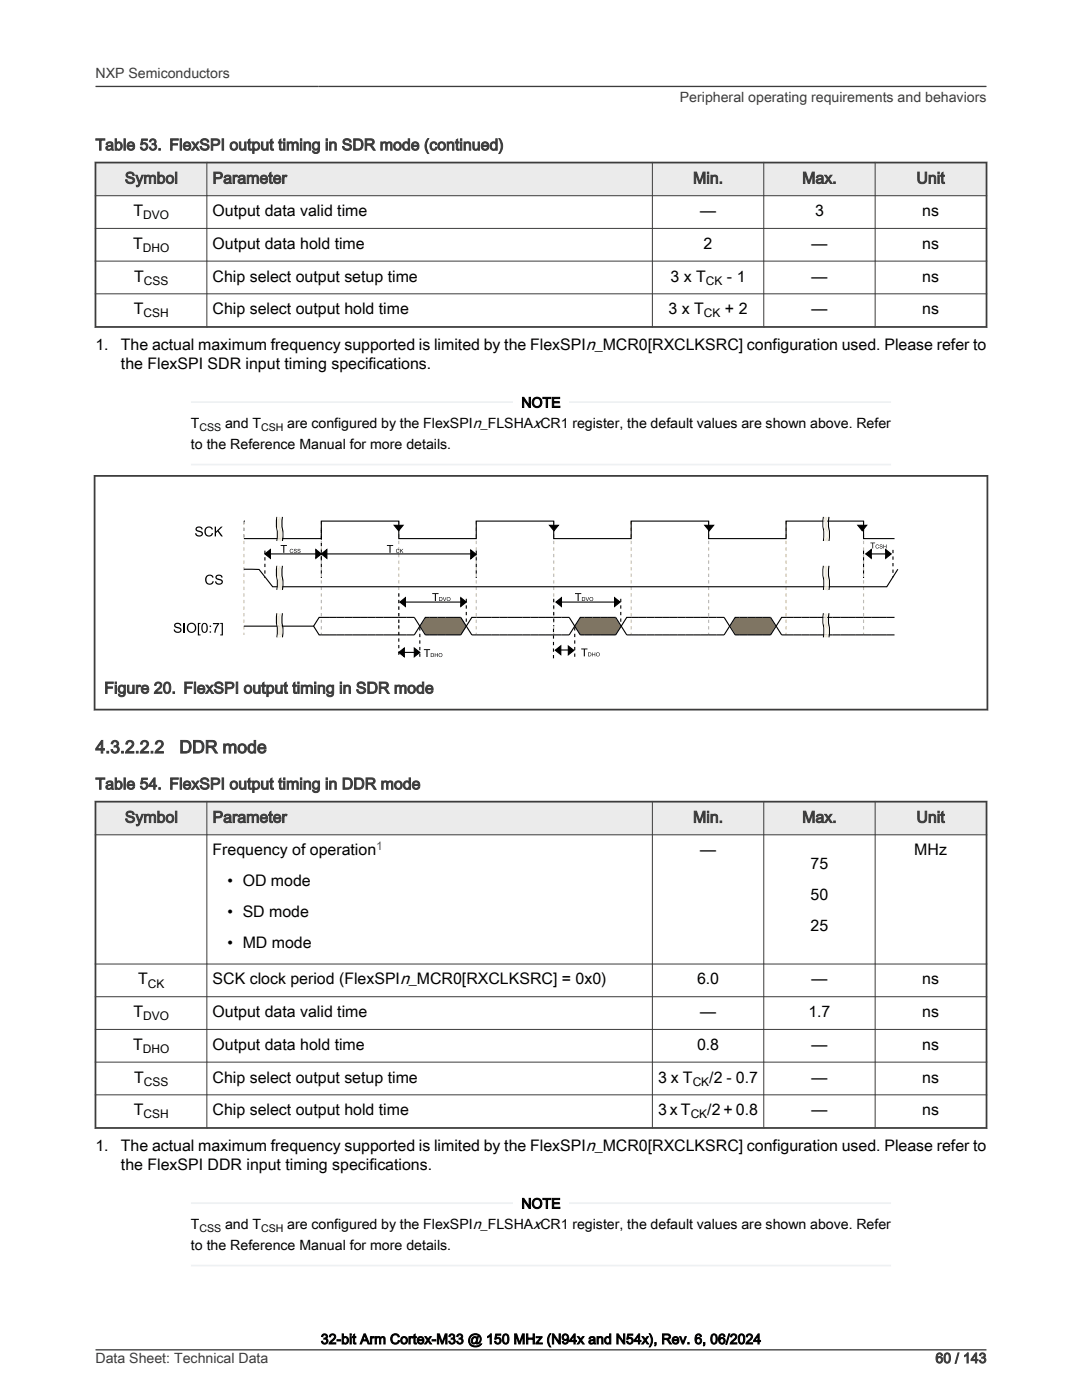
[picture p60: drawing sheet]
<svg xmlns="http://www.w3.org/2000/svg" width="216mm" height="279mm" viewBox="0 0 216 279" stroke-linecap="round" stroke-linejoin="round" font-family="sans-serif">
<defs><g id="words">
<g font-size="3.5" fill="#3c3c3c">
<text x="19" y="150.3">4.3.2.2.2</text>
<text x="35.8" y="150.3">DDR mode</text>
</g>
<g font-size="3.2" fill="#3c3c3c">
<text x="19" y="30">Table 53. FlexSPI output timing in SDR mode (continued)</text>
<text x="24.9" y="36.6">Symbol</text>
<text x="42.4" y="36.6">Parameter</text>
<text x="138.3" y="36.6">Min.</text>
<text x="160.1" y="36.6">Max.</text>
<text x="182.9" y="36.6">Unit</text>
<text x="20.8" y="138.4">Figure 20. FlexSPI output timing in SDR mode</text>
<text x="19" y="157.5">Table 54. FlexSPI output timing in DDR mode</text>
<text x="24.9" y="164.2">Symbol</text>
<text x="42.4" y="164.2">Parameter</text>
<text x="138.3" y="164.2">Min.</text>
<text x="160.1" y="164.2">Max.</text>
<text x="182.9" y="164.2">Unit</text>
</g>
<g font-size="3.2">
<text x="26.7" y="43.1">T</text>
<text x="42.4" y="43.1">Output data valid time</text>
<text x="139.7" y="43.1">—</text>
<text x="162.6" y="43.1">3</text>
<text x="184" y="43.1">ns</text>
<text x="26.6" y="49.7">T</text>
<text x="42.4" y="49.7">Output data hold time</text>
<text x="140.4" y="49.7">2</text>
<text x="161.9" y="49.7">—</text>
<text x="184" y="49.7">ns</text>
<text x="26.8" y="56.2">T</text>
<text x="42.4" y="56.2">Chip select output setup time</text>
<text x="133.8" y="56.2">3 x T</text>
<text x="145.1" y="56.2">- 1</text>
<text x="161.9" y="56.2">—</text>
<text x="184" y="56.2">ns</text>
<text x="26.7" y="62.7">T</text>
<text x="42.4" y="62.7">Chip select output hold time</text>
<text x="133.4" y="62.7">3 x T</text>
<text x="144.7" y="62.7">+ 2</text>
<text x="161.9" y="62.7">—</text>
<text x="184" y="62.7">ns</text>
<text x="19" y="69.9">1.</text>
<text x="24.1" y="69.9">The actual maximum frequency supported is limited by the FlexSPIn_MCR0[RXCLKSRC] configuration used. Please refer to</text>
<text x="24.1" y="73.7">the FlexSPI SDR input timing specifications.</text>
<text x="42.4" y="170.7">Frequency of operation</text>
<text x="139.7" y="170.7">—</text>
<text x="161.7" y="173.4">75</text>
<text x="182.4" y="170.7">MHz</text>
<text x="45.4" y="176.8">• OD mode</text>
<text x="161.7" y="179.6">50</text>
<text x="45.4" y="183">• SD mode</text>
<text x="161.7" y="185.7">25</text>
<text x="45.4" y="189.1">• MD mode</text>
<text x="27.6" y="196.5">T</text>
<text x="42.4" y="196.5">SCK clock period (FlexSPIn_MCR0[RXCLKSRC] = 0x0)</text>
<text x="139.1" y="196.5">6.0</text>
<text x="161.9" y="196.5">—</text>
<text x="184" y="196.5">ns</text>
<text x="26.7" y="203">T</text>
<text x="42.4" y="203">Output data valid time</text>
<text x="139.7" y="203">—</text>
<text x="161.3" y="203">1.7</text>
<text x="184" y="203">ns</text>
<text x="26.6" y="209.5">T</text>
<text x="42.4" y="209.5">Output data hold time</text>
<text x="139.1" y="209.5">0.8</text>
<text x="161.9" y="209.5">—</text>
<text x="184" y="209.5">ns</text>
<text x="26.8" y="216.1">T</text>
<text x="42.4" y="216.1">Chip select output setup time</text>
<text x="131.3" y="216.1">3 x T</text>
<text x="141.5" y="216.1">/2 - 0.7</text>
<text x="161.9" y="216.1">—</text>
<text x="184" y="216.1">ns</text>
<text x="26.7" y="222.6">T</text>
<text x="42.4" y="222.6">Chip select output hold time</text>
<text x="131.3" y="222.6">3 x T</text>
<text x="141.1" y="222.6">/2 + 0.8</text>
<text x="161.9" y="222.6">—</text>
<text x="184" y="222.6">ns</text>
<text x="19" y="229.8">1.</text>
<text x="24.1" y="229.8">The actual maximum frequency supported is limited by the FlexSPIn_MCR0[RXCLKSRC] configuration used. Please refer to</text>
<text x="24.1" y="233.6">the FlexSPI DDR input timing specifications.</text>
</g>
<g font-size="2.8" fill="#3c3c3c">
<text x="19" y="15.6">NXP Semiconductors</text>
<text x="135.7" y="20.4">Peripheral operating requirements and behaviors</text>
<text x="19" y="272">Data Sheet: Technical Data</text>
<text x="186.7" y="272">60 / 143</text>
</g>
<g font-size="2.8">
<text x="104" y="81.3">NOTE</text>
<text x="38.1" y="85.4">T</text>
<text x="38.1" y="89.7">to the Reference Manual for more details.</text>
<text x="44.9" y="85.4">and T</text>
<text x="57.3" y="85.4">are configured by the FlexSPIn_FLSHAxCR1 register, the default values are shown above. Refer</text>
<text x="38.1" y="245.3">T</text>
<text x="44.9" y="245.3">and T</text>
<text x="57.3" y="245.3">are configured by the FlexSPIn_FLSHAxCR1 register, the default values are shown above. Refer</text>
<text x="104" y="241.2">NOTE</text>
<text x="38.1" y="249.5">to the Reference Manual for more details.</text>
<text x="64" y="268.2">32-bit Arm Cortex-M33 @ 150 MHz (N94x and N54x), Rev. 6, 06/2024</text>
</g>
<g font-size="2.4">
<text x="28.6" y="43.8">DVO</text>
<text x="28.5" y="50.3">DHO</text>
<text x="28.7" y="56.8">CSS</text>
<text x="140.9" y="56.8">CK</text>
<text x="28.7" y="63.4">CSH</text>
<text x="140.5" y="63.4">CK</text>
<text x="29.5" y="197.1">CK</text>
<text x="28.6" y="203.6">DVO</text>
<text x="28.5" y="210.2">DHO</text>
<text x="28.7" y="216.7">CSS</text>
<text x="138.2" y="216.7">CK</text>
<text x="28.7" y="223.2">CSH</text>
<text x="137.8" y="223.2">CK</text>
</g>
<text font-size="2.4" fill="#00f" x="75.1" y="169.6">1</text>
<g font-size="2.1">
<text x="39.8" y="86">CSS</text>
<text x="52.1" y="86">CSH</text>
<text x="39.8" y="245.8">CSS</text>
<text x="52.1" y="245.8">CSH</text>
</g>
</g></defs>
<path d="M19 32.4h177.8v6.7h-177.8z" fill-rule="evenodd" fill="#ebebeb"/>
<path d="M18.9 32.4h178.1M19 32.3v33.1M196.8 32.3v33.1M18.9 65.3h178.1" fill="none" stroke="#3c3c3c" stroke-width=".35"/>
<path d="M18.9 39.1h178.1M41.3 32.3v33.1M130.2 32.3v33.1M152.4 32.3v33.1M174.6 32.3v33.1M18.9 45.6h178.1M18.9 52.1h178.1M18.9 58.6h178.1" fill="none" stroke="#3c3c3c" stroke-width=".2"/>
<path d="M38.1 80.3h139.7" fill="none" stroke="#eef1f3" stroke-width=".35"/>
<path d="M102.5 79.2h10.9v2.8h-10.9z" fill-rule="evenodd" fill="#fff"/>
<path d="M38.1 92.7h139.7" fill="none" stroke="#eef1f3" stroke-width=".35"/>
<path d="M28.6 97.4h158.7v35h-158.7z" fill="#fff"/>
<g fill="none" stroke="#cab89e" stroke-width=".22" stroke-dasharray=".7 .7" stroke-linecap="butt">
<path d="M48.7 104v3.5M48.7 104v22.7M64.1 104v3.5M64.1 104v22.7M79.6 104v3.5M79.6 104v22.7M95 104v3.5M95 104v22.7M110.5 104v3.5M110.5 104v22.7M125.9 104v3.5M125.9 104v22.7"/>
<path d="M141.4 104v3.5M141.4 104v22.7M156.9 104v3.5M156.9 104v22.7M172.3 104v3.5M172.3 104v22.7"/>
</g>
<g fill="#7f7563">
<path d="M84.9 123.3h7.1v3.4h-7.1z"/>
<path d="M91.9 123.2l1.1 1.9-1.1 1.6z"/>
</g>
<g fill="none" stroke="#000" stroke-width=".22">
<path d="M48.7 104h.1M48.7 107.5h15.4v-3.5h15.5v3.5h15.4v-3.5h15.5v3.5h15.4v-3.5h15.5v3.5h15.5v-3.5h15.4v3.5h6.2M48.7 113.6l3 .1 2.7 3.4h122.5l2.3-3.5M52.9 110.5l1.1-.8v1.7zM52.9 110.5h10.8M63 109.7l1.1 .8-1.1 .9zM64.1 110.5l1.1-.8v1.7zM64.1 110.5h30.5M78.7 104.8h1.7l-.9 1.1zM91.9 119.3l1.1 .9-1.1 .8zM93.9 109.8l1.1 .8-1.1 .9zM109.7 104.8h1.7l-.9 1.1z"/>
<path d="M122.6 119.3l1.1 .9-1.1 .8zM140.6 104.8h1.8l-.9 1.1zM171.2 104.8h1.7l-.8 1.1zM172.8 110.5l1.1-.8v1.7zM172.8 110.5h4.6M176.7 109.7l1.1 .8-1.1 .9zM79.6 130.2l1.1-.9v1.8zM79.8 120.2l1.1-.9v1.7zM79.8 130.2h3.8M80.2 120.2h12.8M82.7 129.3l1.1 .9-1.1 .9zM110.8 129.8l1.1-.9v1.7z"/>
<path d="M110.9 129.7h3.5M110.9 120.2l1.1-.9v1.7zM111.6 120.2h11.6M113.4 128.9l1.1 .9-1.1 .9z"/>
</g>
<g fill="#000">
<path d="M39.2 105.2a.79 .79 0 0 1 1.2 .5h-.2a.43 .43 0 0 0-.5-.5 .43 .43 0 0 0-.4 .6h.2a.88 .88 0 0 1 1 .9 .83 .83 0 0 1-.9 .4 .83 .83 0 0 1-.7-.7h.3a.51 .51 0 0 0 .5 .5 .51 .51 0 0 0 .5-.5l-.2-.2a.84 .84 0 0 1-1-.7zM41.1 105.3a.86 .86 0 0 1 1.4 .3l-.3 .1a.67 .67 0 0 0-.9-.3 .67 .67 0 0 0-.2 1 .6 .6 0 0 0 .6 .5 .6 .6 0 0 0 .6-.5h.2a.95 .95 0 0 1-1.3 .6 .95 .95 0 0 1-.3-1.5zM41.2 114.9a.86 .86 0 0 1 1.4 .3l-.2 .1a.67 .67 0 0 0-1-.3 .67 .67 0 0 0-.2 1 .6 .6 0 0 0 .6 .5 .6 .6 0 0 0 .6-.5h.3a.95 .95 0 0 1-1.4 .6 .95 .95 0 0 1-.3-1.5zM43.2 114.8a.79 .79 0 0 1 1.2 .5h-.2a.43 .43 0 0 0-.5-.5 .43 .43 0 0 0-.4 .6h.1a.88 .88 0 0 1 1.1 .9 .83 .83 0 0 1-.9 .4 .83 .83 0 0 1-.7-.7h.3a.51 .51 0 0 0 .5 .5 .51 .51 0 0 0 .5-.5l-.2-.1a.84 .84 0 0 1-1-.8zM42.8 105.1h.3v1l1-1h.3l-.8 .8 .9 1.2h-.4l-.7-1-.3 .3v.7h-.3zM52.9 110.5l1.1-.8v1.7zM56 108.8h1.3v.1h-.6v1.4h-.2v-1.4h-.5zM57.9 109.6l.4-.1 .2 .3a.31 .31 0 0 0-.4-.2 .31 .31 0 0 0-.2 .4 .31 .31 0 0 0 .4 .2l.2-.1a.39 .39 0 0 1-.6 .2 .39 .39 0 0 1 0-.7zM58.7 109.6l.1-.1a.18 .18 0 0 1 .3 0 .18 .18 0 0 1 0 .3l-.3-.2v.2a.27 .27 0 0 1 .4 .2 .27 .27 0 0 1-.2 .3 .27 .27 0 0 1-.3-.2 .2 .2 0 0 0 .2 .2 .2 .2 0 0 0 .2-.2 .2 .2 0 0 0-.3-.2l-.2-.1zM59.4 109.6l.2-.1a.18 .18 0 0 1 .2 0 .18 .18 0 0 1 0 .3l-.2-.2v.2a.27 .27 0 0 1 .4 .2 .27 .27 0 0 1-.2 .3 .27 .27 0 0 1-.4-.2 .2 .2 0 0 0 .2 .2 .2 .2 0 0 0 .2-.2 .2 .2 0 0 0-.3-.2l-.1-.1zM63 109.7l1.1 .8-1.1 .9zM64.1 110.5l1.1-.8v1.7z"/>
<path d="M77.2 108.8h1.3v.1h-.6v1.4h-.2v-1.4h-.5zM79.1 109.6l.4-.1 .2 .3a.31 .31 0 0 0-.4-.2 .31 .31 0 0 0-.2 .4 .31 .31 0 0 0 .4 .2l.2-.1a.39 .39 0 0 1-.6 .2 .39 .39 0 0 1 0-.7zM78.7 104.8h1.7l-.9 1.1zM79.8 109.5h.1v.4l.6-.4-.4 .4 .4 .4-.4-.4-.3 .4zM86.3 118.4h1.2v.2h-.5v1.3h-.2v-1.3h-.5zM88.4 119.2h.1l.2 .7 .4-.7-.3 .7zM93.9 109.8l1.1 .8-1.1 .9zM109.7 104.8h1.7l-.9 1.1zM114.7 118.4h1.3v.2h-.5v1.3h-.2v-1.3h-.6zM116.8 119.2h.1l.3 .7 .4-.7-.4 .7zM140.6 104.8h1.8l-.9 1.1zM171.2 104.8h1.7l-.8 1.1z"/>
<path d="M172.8 110.5l1.1-.8v1.7zM173.7 108.3h.9v.1h-.4v1.1h-.1v-1.1h-.4zM174.8 108.8l.4-.1 .2 .2a.31 .31 0 0 0-.4-.1 .31 .31 0 0 0-.2 .4 .31 .31 0 0 0 .4 .1l.2-.1a.39 .39 0 0 1-.6 .2 .39 .39 0 0 1 0-.6zM175.6 108.7h.1a.18 .18 0 0 1 .3 0 .18 .18 0 0 1 0 .2l-.3-.1v.2a.27 .27 0 0 1 .4 .1 .27 .27 0 0 1-.2 .4 .27 .27 0 0 1-.3-.3 .2 .2 0 0 0 .2 .3 .2 .2 0 0 0 .2-.3 .2 .2 0 0 0-.3-.1l-.2-.2zM176.3 108.7l.1 .3h.4v-.3h.1v.8h-.1v-.4h-.4l-.1 .4zM176.7 109.7l1.1 .8-1.1 .9zM34.9 124.4a.79 .79 0 0 1 1.3 .5h-.3a.43 .43 0 0 0-.5-.4 .43 .43 0 0 0-.3 .5h.1a.88 .88 0 0 1 1 .9 .83 .83 0 0 1-.8 .4 .83 .83 0 0 1-.7-.7h.2a.51 .51 0 0 0 .5 .5 .51 .51 0 0 0 .5-.5l-.2-.1a.84 .84 0 0 1-.9-.8zM36.6 124.3h.3v2h-.3zM39.5 124.3h.5v.2h-.3v2.1h.3v.2h-.5zM42.5 124.3h1.3l-.6 1.2-.2 .8h-.2l.1-.6 .6-1.1h-1zM43.9 124.3h.6v2.5h-.6v-.2h.3v-2.1h-.3zM79.6 130.2l1.1-.9v1.8z"/>
<path d="M79.8 120.2l1.1-.9v1.7zM82.7 129.3l1.1 .9-1.1 .9zM84.6 129.6h1.2v.1h-.5v1.4h-.2v-1.4h-.5zM86.8 130.3l.1 .4h.4v-.4h.1v.8h-.1v-.3h-.4l-.1 .3zM91.9 119.3l1.1 .9-1.1 .8zM110.8 129.8l1.1-.9v1.7zM110.9 120.2l1.1-.9v1.7zM113.4 128.9l1.1 .9-1.1 .9zM116 129.4h1.2v.2h-.5v1.4h-.2v-1.4h-.5zM118.2 130.2l.1 .3h.4v-.3h.1v.8h-.1v-.4h-.4l-.1 .4zM122.6 119.3l1.1 .9-1.1 .8z"/>
<path d="M87.6 119.2v.7h.3a.39 .39 0 0 0 .4-.4 .39 .39 0 0 0-.4-.3zM87.7 119.2a.32 .32 0 0 1 .5 .3 .32 .32 0 0 1-.5 .3z"/>
<path d="M89.1 119.5a.4 .4 0 0 0 .8 0 .4 .4 0 0 0-.8 0zM89.2 119.6a.31 .31 0 0 1 .6 0 .31 .31 0 0 1-.6 0z"/>
<path d="M116.1 119.2v.7h.3a.39 .39 0 0 0 .4-.4 .39 .39 0 0 0-.4-.3zM116.2 119.2a.32 .32 0 0 1 .5 .3 .32 .32 0 0 1-.5 .3z"/>
<path d="M117.6 119.5a.4 .4 0 0 0 .8 0 .4 .4 0 0 0-.8 0zM117.7 119.6a.31 .31 0 0 1 .6 0 .31 .31 0 0 1-.6 0z"/>
<path d="M37.2 125.3a1 1 0 0 0 2 0 1 1 0 0 0-2 0zM37.7 124.7a.73 .73 0 0 1 1.2 .6 .73 .73 0 0 1-1.2 .6l-.2-.6z"/>
<path d="M40.5 124.4a1.36 1.36 0 0 0 .1 1.9 .95 .95 0 0 0 .8-1.5 .6 .6 0 0 0-.9-.4zM40.5 124.6a.38 .38 0 0 1 .5 0 .38 .38 0 0 1 .2 .4v.6a.4 .4 0 0 1-.4 .5 .4 .4 0 0 1-.4-.5z"/>
<path d="M41.8 124.9v.2h.3v-.2zM41.8 126v.3h.3v-.3z"/>
<path d="M86 130.3v.8h.2a.39 .39 0 0 0 .4-.4 .39 .39 0 0 0-.4-.4zM86.1 130.4a.32 .32 0 0 1 .4 .3 .32 .32 0 0 1-.4 .3z"/>
<path d="M87.5 130.7a.4 .4 0 0 0 .8 0 .4 .4 0 0 0-.8 0zM87.6 130.7a.31 .31 0 0 1 .6 0 .31 .31 0 0 1-.6 0z"/>
<path d="M117.4 130.2v.8h.2a.39 .39 0 0 0 .4-.4 .39 .39 0 0 0-.4-.4zM117.5 130.3a.32 .32 0 0 1 .4 .3 .32 .32 0 0 1-.4 .3z"/>
<path d="M118.9 130.6a.4 .4 0 0 0 .8 0 .4 .4 0 0 0-.8 0zM119 130.6a.31 .31 0 0 1 .6 0 .31 .31 0 0 1-.6 0z"/>
</g>
<g fill="none" stroke="#000" stroke-width=".22" stroke-dasharray=".7 .7" stroke-linecap="butt">
<path d="M52.9 109.9v5.5M64.1 111.2v4.2M64.1 105.7v6.2M79.6 118.4v6.1M93 119.5v5.5M95 109.9v5.5M110.5 119.5v5.5M123.9 119.5v5.5M172.3 109.9v5.5M178.2 109.7v5.5M79.6 124.8v6.5M83.8 125.2v6.4"/>
<path d="M110.4 125.5v6.1M114.7 125.2v6.3"/>
</g>
<g fill="#7f7563">
<path d="M85 123.3v3.3l-1.1-1.6z"/>
<path d="M115.8 123.3h7v3.3h-7z"/>
<path d="M122.8 123.3l1.1 1.7-1.1 1.6z"/>
<path d="M115.8 123.3v3.4l-1-1.7z"/>
<path d="M146.6 123.3h7.1v3.3h-7.1z"/>
<path d="M153.7 123.3l1 1.7-1 1.6z"/>
<path d="M146.7 123.3l.1 3.3-1.1-1.7z"/>
</g>
<g fill="none" stroke="#000" stroke-width=".22">
<path d="M55.2 103.2l-.1 1.6 .3 2-.2 1.2M55.3 112.9l-.2 1.1 .3 2.1-.1 1.6M56.4 103.2l-.2 1.6 .3 2-.1 1.2M56.4 112.9l-.2 1.6 .3 2.1-.1 1.1M164.3 103.2l-.1 1.1 .2 2.1-.1 1.6M164.3 112.9l-.1 1.1 .2 2.1-.1 1.6M165.4 103.2l-.1 1.1 .2 2.1-.1 1.6M165.4 112.9l-.1 1.1 .2 2.1-.1 1.6M48.7 125h13.9l1.1 1.7h19l2.2-3.5h7l2.2 3.5h19.5l2.2-3.5h7.1l2.2 3.5h19.4l2.2-3.5h7.1l2.2 3.5h22.5M55.3 122.4l-.2 1.1 .3 2.1-.1 1.6M56.4 122.4l-.2 1.6 .3 2.1-.1 1.1M164.3 122.4l-.1 1.1 .2 2.1-.1 1.6"/>
<path d="M165.4 122.4l-.1 1.1 .2 2.1-.1 1.6M178.5 123.2h-22.5l-2.2 3.5h-7.1l-2.2-3.5h-19.4l-2.2 3.5h-7.1l-2.2-3.5h-19.5l-2.2 3.5h-7l-2.2-3.5h-19l-1.1 1.8"/>
</g>
<path d="M55.5 103.2l-.1 1.6 .2 2-.1 1.2M55.5 112.9l-.1 1.6 .2 2.1-.1 1.1M55.8 103.2l-.1 1.1 .3 2.1-.2 1.6M55.8 112.9l-.1 1.2 .3 2-.2 1.6M164.5 103.2l-.1 1.1 .2 2.1-.1 1.6M164.5 112.9l-.1 1.1 .2 2.1-.1 1.6M164.9 103.2l-.1 1.1 .2 2.1-.1 1.6M164.9 112.9l-.1 1.2 .2 2-.1 1.6M55.5 122.4l-.1 1.6 .2 2.1-.1 1.1M55.8 122.4l-.1 1.1 .3 2.1-.2 1.6M164.5 122.4l-.1 1.1 .2 2.1-.1 1.6M164.9 122.4l-.1 1.1 .2 2.1-.1 1.6" fill="none" stroke="#fffad7" stroke-width=".22"/>
<path d="M55.7 103.2v4.8M55.7 112.9v4.8M164.7 103.2v4.8M164.7 112.9v4.8M55.7 122.4v4.8M164.7 122.4v4.8" fill="none" stroke="#fffad7" stroke-width=".21"/>
<path d="M56 103.3l-.2 1.1 .4 2-.2 1.6M56 113l-.2 1.1 .4 2.1-.2 1.6M165.1 103.3l-.2 1.5 .3 2.1-.1 1.1M165.1 113l-.2 1.6 .3 2.1-.1 1.1M56 122.5l-.2 1.1 .4 2.1-.2 1.6M165.1 122.5l-.2 1.6 .3 2-.1 1.2" fill="none" stroke="#fffad7" stroke-width=".29"/>
<path d="M18.7 95h178.5M18.9 94.8v47M197 94.8v47M18.7 141.6h178.5" fill="none" stroke="#3c3c3c" stroke-width=".35"/>
<path d="M19 160h177.8v6.6h-177.8z" fill-rule="evenodd" fill="#ebebeb"/>
<path d="M18.9 160h178.1M19 159.8v65.5M196.8 159.8v65.5M18.9 225.1h178.1" fill="none" stroke="#3c3c3c" stroke-width=".35"/>
<path d="M41.3 159.8v65.5M130.2 159.8v65.5M152.4 159.8v65.5M174.6 159.8v65.5M18.9 166.6h178.1M18.9 192.4h178.1M18.9 198.9h178.1M18.9 205.4h178.1M18.9 212h178.1M18.9 218.5h178.1" fill="none" stroke="#3c3c3c" stroke-width=".2"/>
<path d="M38.1 240.1h139.7" fill="none" stroke="#eef1f3" stroke-width=".35"/>
<path d="M102.5 239h10.9v2.9h-10.9z" fill-rule="evenodd" fill="#fff"/>
<path d="M38.1 252.6h139.7" fill="none" stroke="#eef1f3" stroke-width=".35"/>
<path d="M19 17.3h177.8M19.1 269.4h177.7" fill="none" stroke="#3c3c3c" stroke-width=".26"/>
<use href="#words"/>
</svg>
